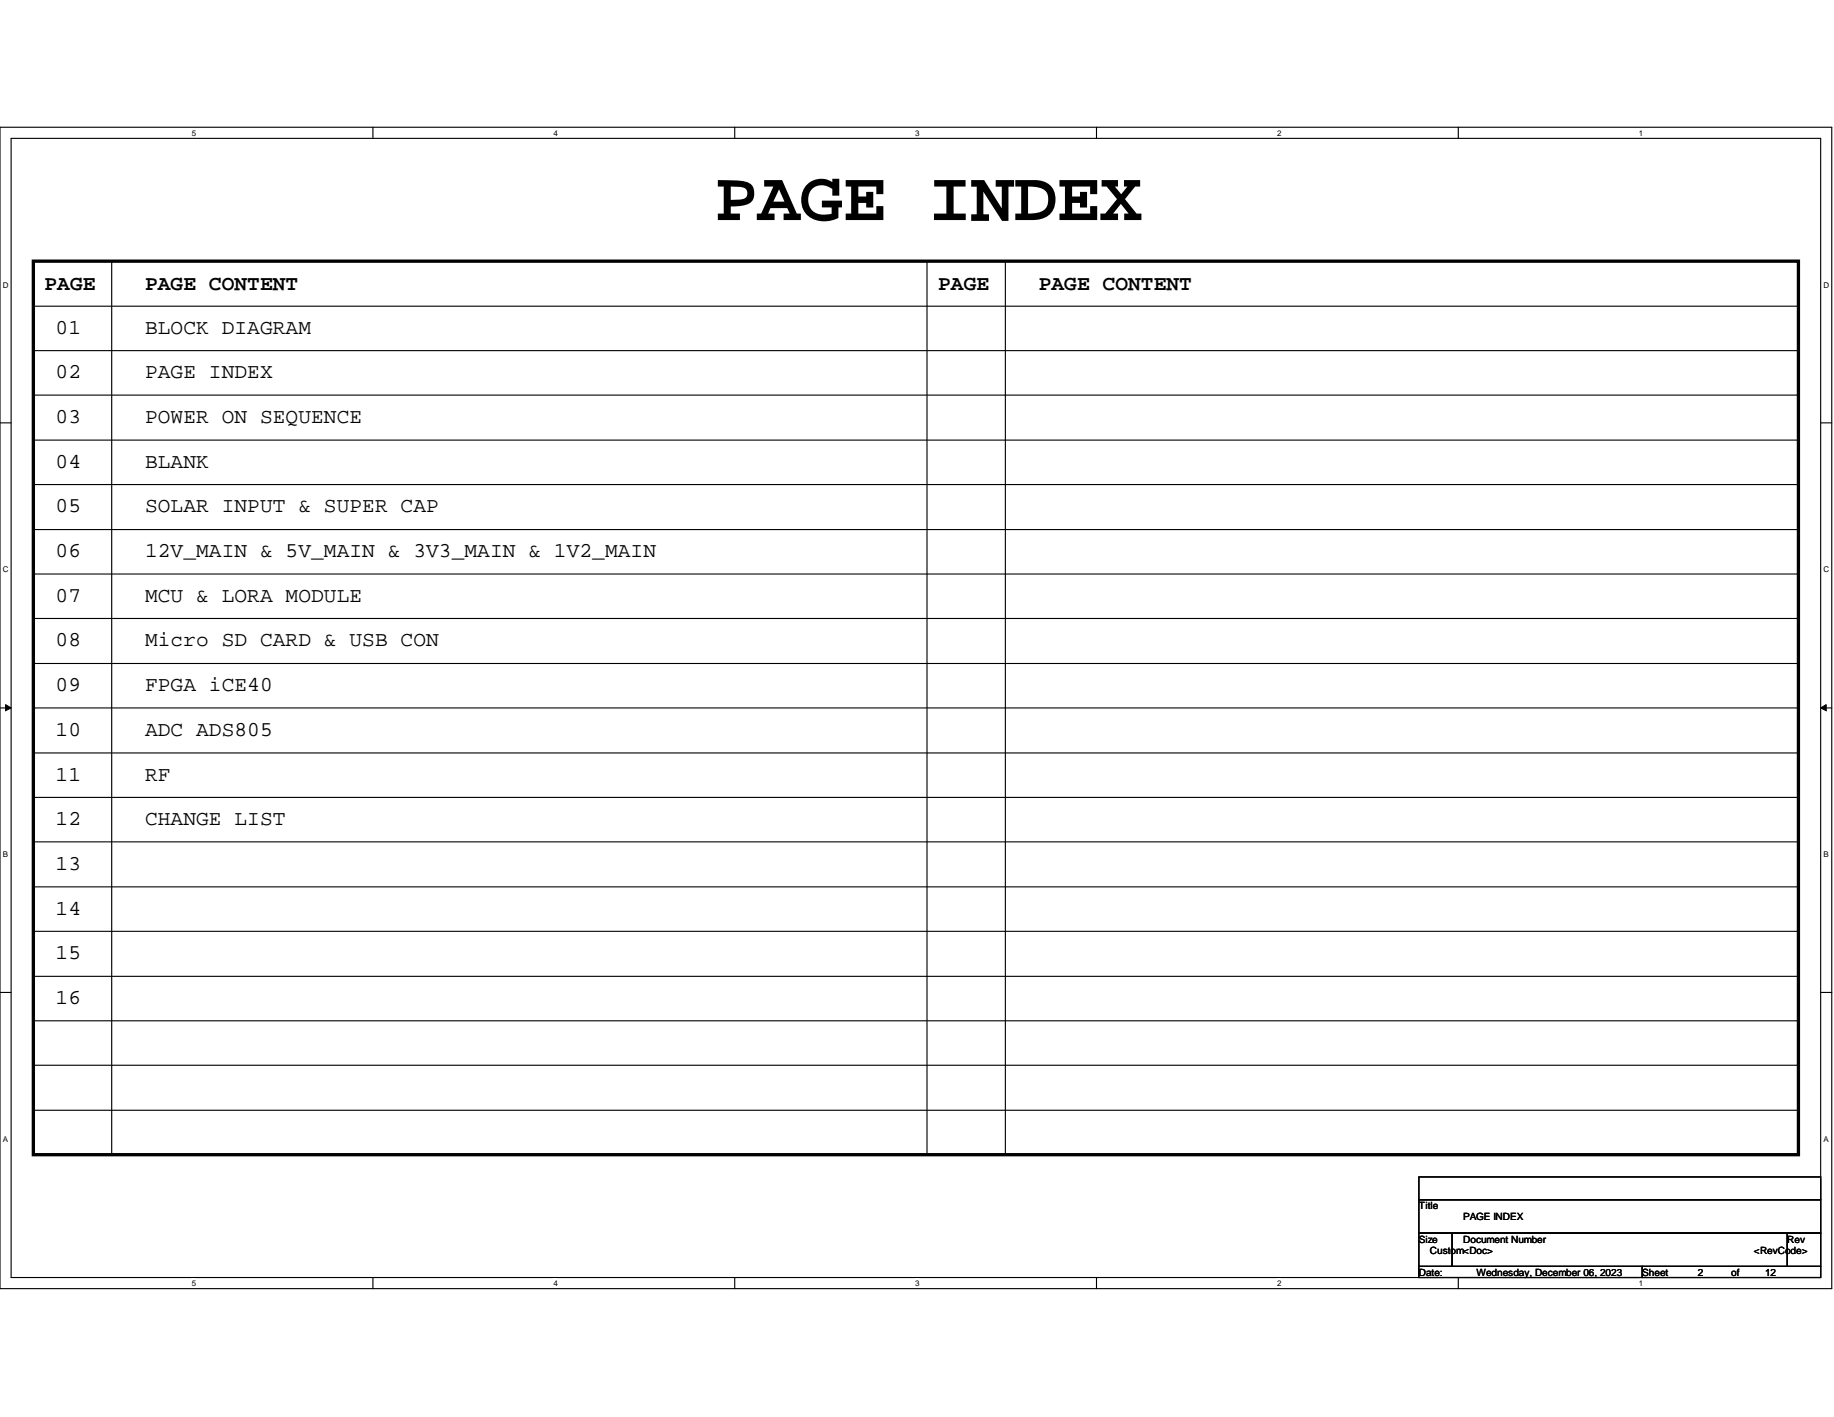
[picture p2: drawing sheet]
<svg xmlns="http://www.w3.org/2000/svg" width="279mm" height="216mm" viewBox="0 0 279 216" stroke-linecap="round" stroke-linejoin="round" font-family="sans-serif">
<defs><g id="words">
<text font-size="10.8" x="108.9" y="33.5">PAGE INDEX</text>
<g font-size="3.2">
<text x="6.8" y="44.2">PAGE</text>
<text x="22.1" y="44.2">PAGE CONTENT</text>
<text x="142.9" y="44.2">PAGE</text>
<text x="158.2" y="44.2">PAGE CONTENT</text>
<text x="8.5" y="50.9">01</text>
<text x="22.1" y="50.9">BLOCK DIAGRAM</text>
<text x="8.5" y="57.7">02</text>
<text x="22.1" y="57.7">PAGE INDEX</text>
<text x="8.5" y="64.4">03</text>
<text x="22.1" y="64.4">POWER ON SEQUENCE</text>
<text x="8.5" y="71.3">04</text>
<text x="22.1" y="71.3">BLANK</text>
<text x="8.5" y="78.1">05</text>
<text x="22.1" y="78.1">SOLAR INPUT &amp; SUPER CAP</text>
<text x="8.5" y="84.9">06</text>
<text x="22.1" y="84.9">12V_MAIN &amp; 5V_MAIN &amp; 3V3_MAIN &amp; 1V2_MAIN</text>
<text x="8.5" y="91.7">07</text>
<text x="22.1" y="91.7">MCU &amp; LORA MODULE</text>
<text x="8.5" y="98.5">08</text>
<text x="22.1" y="98.5">Micro SD CARD &amp; USB CON</text>
<text x="8.5" y="105.3">09</text>
<text x="22.1" y="105.3">FPGA iCE40</text>
<text x="8.5" y="112.1">10</text>
<text x="22.1" y="112.1">ADC ADS805</text>
<text x="8.5" y="119">11</text>
<text x="22.1" y="119">RF</text>
<text x="8.5" y="125.7">12</text>
<text x="22.1" y="125.7">CHANGE LIST</text>
<text x="8.5" y="132.5">13</text>
<text x="8.5" y="139.4">14</text>
<text x="8.5" y="146.1">15</text>
<text x="8.5" y="153">16</text>
</g>
<g font-size="1.5">
<text x="216.2" y="184.2">Title</text>
<text x="222.9" y="185.9">PAGE INDEX</text>
<text x="216.2" y="189.3">Size</text>
<text x="217.8" y="191">Custom&lt;Doc&gt;</text>
<text x="222.9" y="189.3">Document Number</text>
<text x="267.2" y="191">&lt;RevCode&gt;</text>
<text x="272.3" y="189.3">Rev</text>
<text x="216.2" y="194.4">Date:</text>
<text x="225" y="194.4">Wednesday, December 06, 2023</text>
<text x="250.2" y="194.4">Sheet</text>
<text x="258.7" y="194.4">2</text>
<text x="263.7" y="194.4">of</text>
<text x="268.9" y="194.4">12</text>
</g>
<g font-size="1.2">
<text x="29.2" y="20.7">5</text>
<text x="84.3" y="20.7">4</text>
<text x="139.4" y="20.7">3</text>
<text x="194.6" y="20.7">2</text>
<text x="249.7" y="20.7">1</text>
<text x=".4" y="43.9">D</text>
<text x="277.8" y="43.9">D</text>
<text x=".4" y="87.2">C</text>
<text x="277.8" y="87.2">C</text>
<text x=".4" y="130.6">B</text>
<text x="277.8" y="130.6">B</text>
<text x=".4" y="174">A</text>
<text x="277.8" y="174">A</text>
<text x="29.2" y="195.9">5</text>
<text x="84.3" y="195.9">4</text>
<text x="139.4" y="195.9">3</text>
<text x="194.6" y="195.9">2</text>
<text x="249.7" y="195.9">1</text>
</g>
</g></defs>
<path d="M0 19.4h279.1v176.9h-279.1zM1.7 21.1h275.7v173.5h-275.7z" fill="none" stroke="#000" stroke-width=".17"/>
<g fill="#fff">
<path d="M29.2 19.6h.5v1.2h-.5z"/>
<path d="M29.2 194.8h.5v1.3h-.5z"/>
</g>
<path d="M56.8 19.4v1.7M56.8 194.6v1.7" fill="none" stroke="#000" stroke-width=".17"/>
<g fill="#fff">
<path d="M84.3 19.6h.5v1.2h-.5z"/>
<path d="M84.3 194.8h.5v1.3h-.5z"/>
</g>
<path d="M111.9 19.4v1.7M111.9 194.6v1.7" fill="none" stroke="#000" stroke-width=".17"/>
<g fill="#fff">
<path d="M139.4 19.6h.6v1.2h-.6z"/>
<path d="M139.4 194.8h.6v1.3h-.6z"/>
</g>
<path d="M167 19.4v1.7M167 194.6v1.7" fill="none" stroke="#000" stroke-width=".17"/>
<g fill="#fff">
<path d="M194.6 19.6h.5v1.2h-.5z"/>
<path d="M194.6 194.8h.5v1.3h-.5z"/>
</g>
<path d="M222.2 19.4v1.7M222.2 194.6v1.7" fill="none" stroke="#000" stroke-width=".17"/>
<g fill="#fff">
<path d="M249.7 19.6h.5v1.2h-.5z"/>
<path d="M249.7 194.8h.5v1.3h-.5z"/>
<path d="M.4 42.8h.7v1.2h-.7z"/>
<path d="M277.8 42.8h.7v1.2h-.7z"/>
<path d="M.4 86.1h.7v1.3h-.7z"/>
<path d="M277.8 86.1h.7v1.3h-.7z"/>
</g>
<path d="M0 64.4h1.7M277.4 64.4h1.7" fill="none" stroke="#000" stroke-width=".17"/>
<g fill="#fff">
<path d="M.4 129.5h.7v1.3h-.7z"/>
<path d="M277.8 129.5h.7v1.3h-.7z"/>
</g>
<path d="M0 107.9h1.7M277.4 107.9h1.7" fill="none" stroke="#000" stroke-width=".17"/>
<path d="M.8 107.4l.9 .5-.9 .4zM277.4 107.9l.8-.5v.9z" fill="#000" stroke="#000" stroke-width=".15"/>
<g fill="#fff">
<path d="M.4 172.9h.7v1.3h-.7z"/>
<path d="M277.8 172.9h.7v1.3h-.7z"/>
</g>
<g fill="none" stroke="#000" stroke-width=".17">
<path d="M17 39.8v136.1M141.2 39.8v136.1M153.2 39.8v136.1M5.1 46.7h268.9M5.1 53.4h268.9M274 46.7h.1M274 53.4h.1M5.1 60.2h268.9M5.1 67.1h268.9M5.1 73.8h268.9M274 60.2h.1M274 67.1h.1"/>
<path d="M274 73.8h.1M5.1 80.7h268.9M5.1 87.5h268.9M5.1 94.2h268.9M274 80.7h.1M274 87.5h.1M274 94.2h.1M5.1 101.1h268.9M5.1 107.9h268.9M5.1 114.7h268.9M274 101.1h.1M274 107.9h.1"/>
<path d="M274 114.7h.1M5.1 121.5h268.9M5.1 128.3h268.9M5.1 135.1h268.9M274 121.5h.1M274 128.3h.1M274 135.1h.1M0 151.2h1.7M5.1 141.9h268.9M5.1 148.8h268.9M5.1 155.5h268.9M274 141.9h.1"/>
<path d="M274 148.8h.1M274 155.5h.1M277.4 151.2h1.7M5.1 162.3h268.9M5.1 169.2h268.9M17 175.9h.1M141.2 175.9h.1M153.2 175.9h.1M216.2 179.3h61.2v3.5h-61.2zM274 162.3h.1M274 169.2h.1M216.2 182.8h61.2v5.1h-61.2z"/>
<path d="M216.2 187.9h5v5.1h-5zM216.2 193h34v1.6h-34zM221.2 187.9h51.1v5.1h-51.1zM250.2 193h27.2v1.6h-27.2zM272.3 187.9h5.1v5.1h-5.1z"/>
</g>
<path d="M5.1 39.8h268.9v136.1h-268.9z" fill="none" stroke="#000" stroke-width=".51"/>
<use href="#words"/>
</svg>
